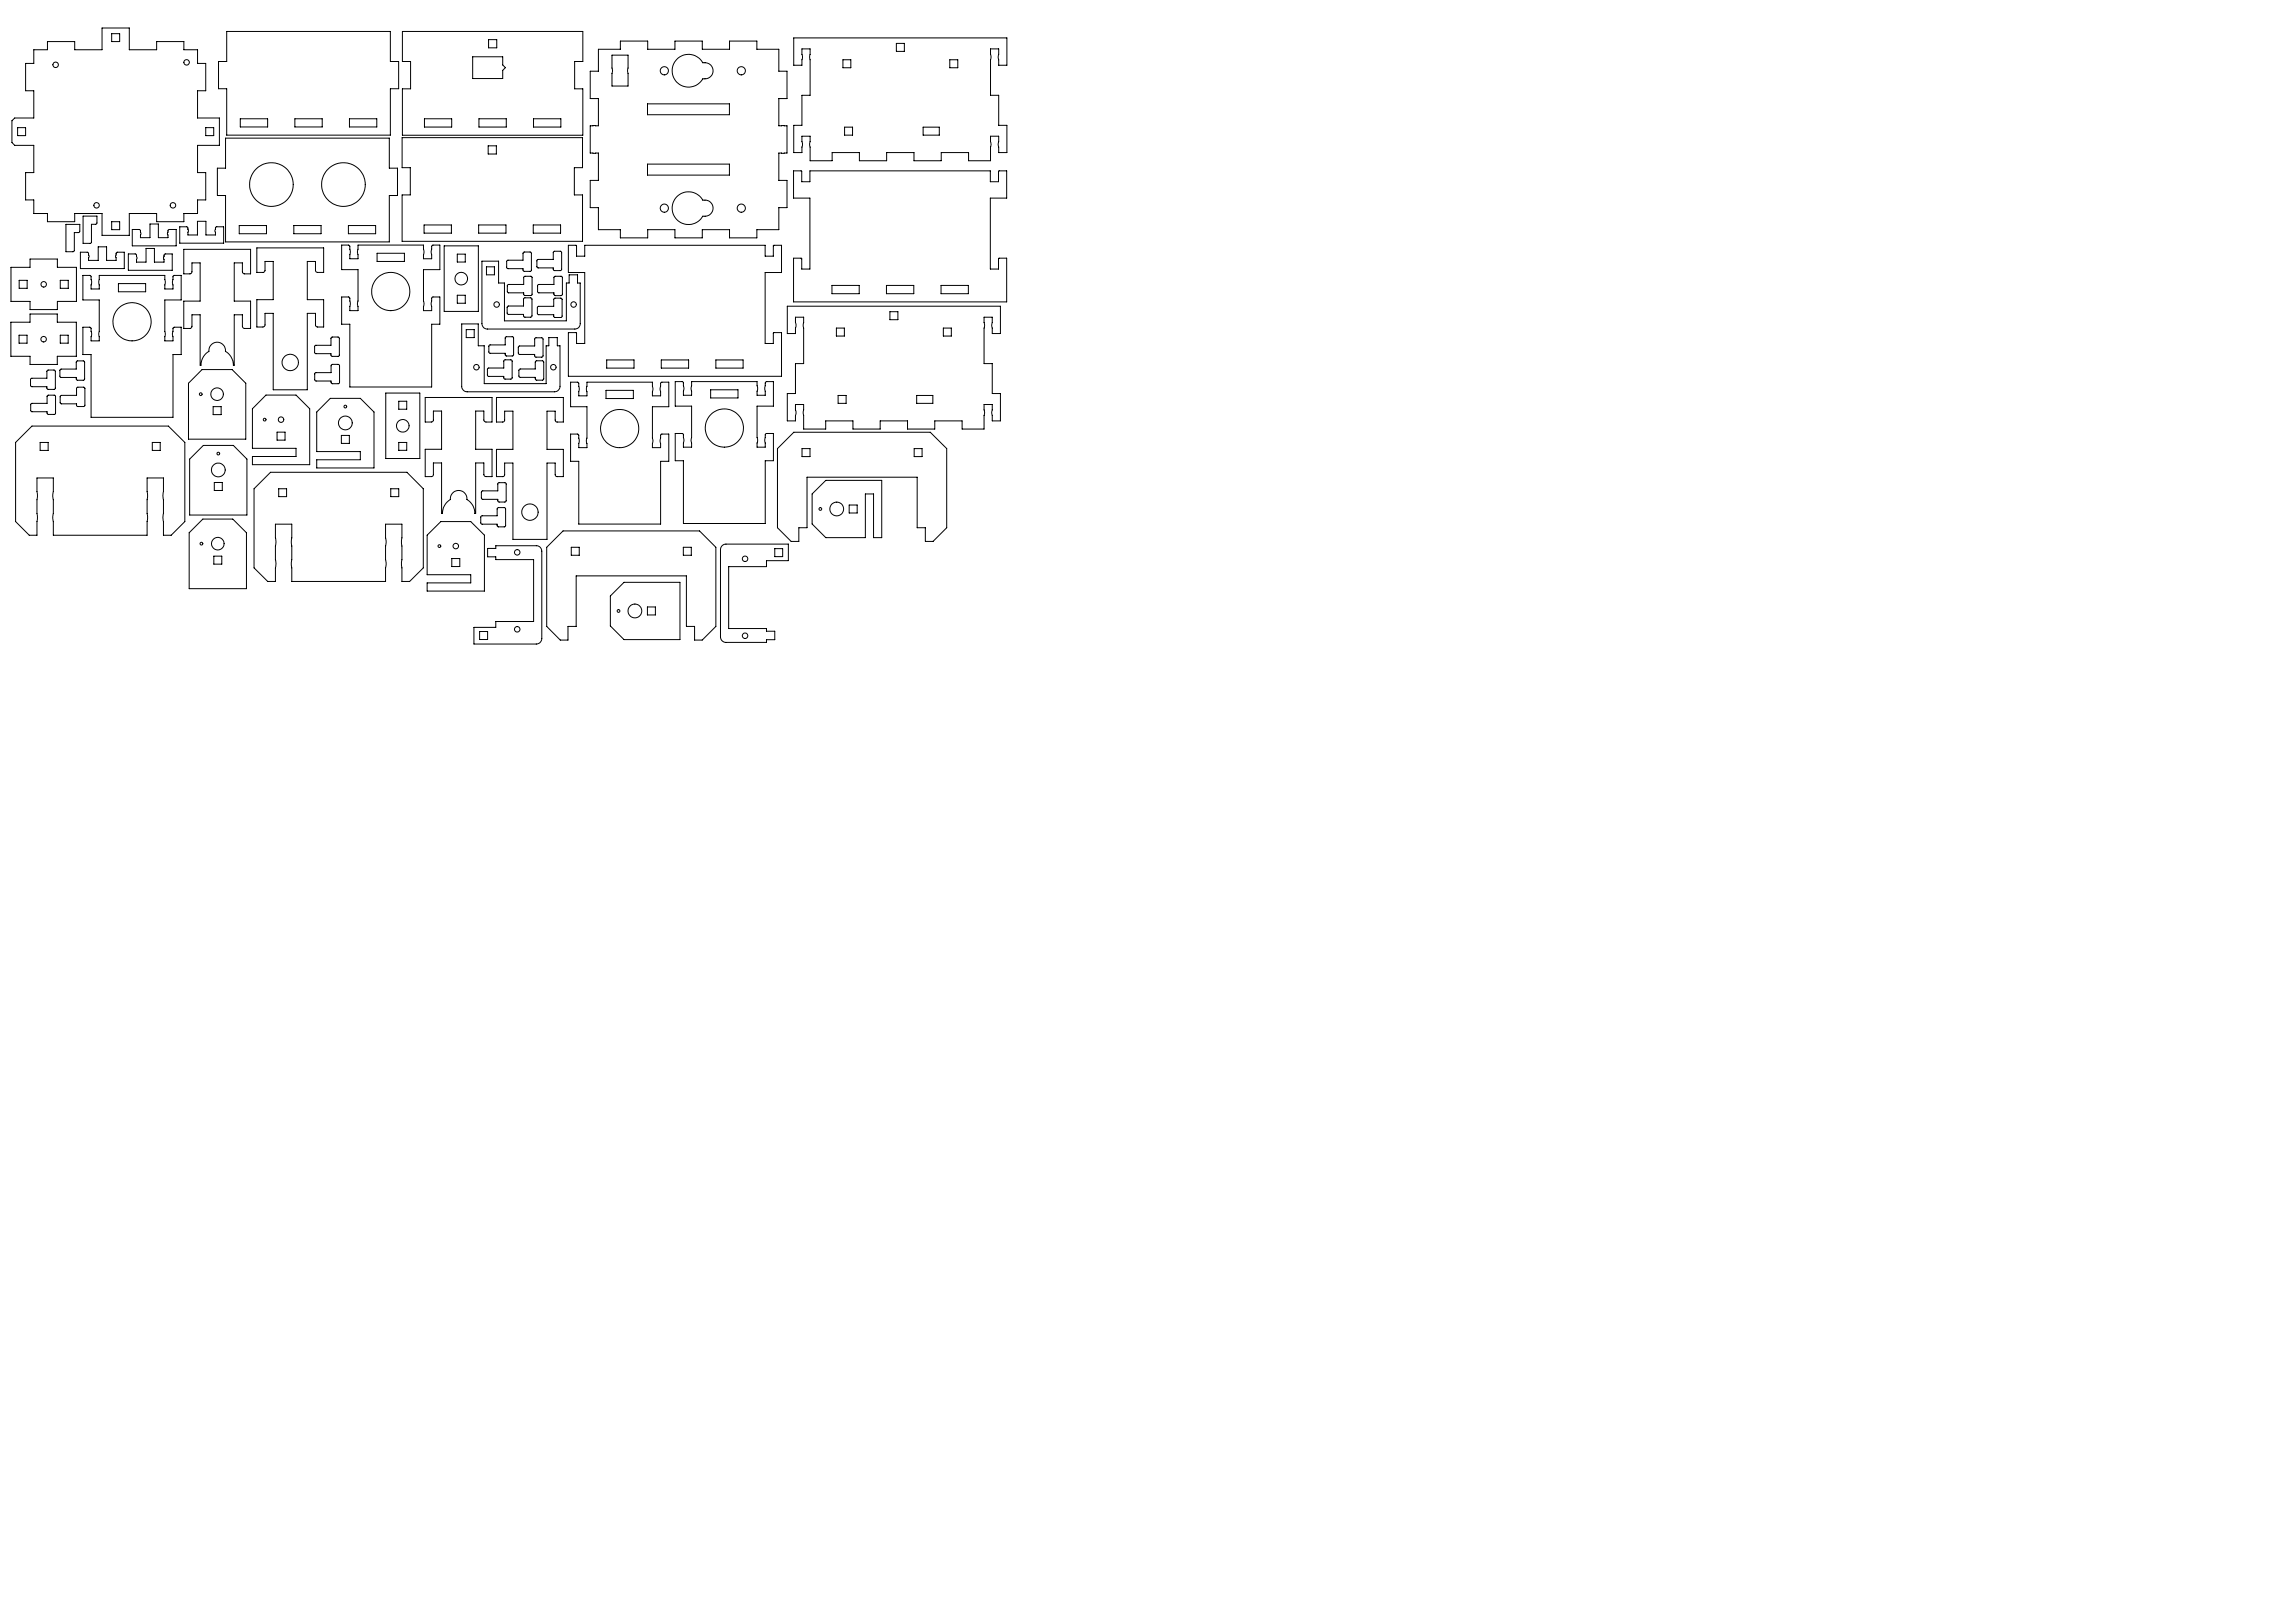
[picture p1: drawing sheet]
<svg xmlns="http://www.w3.org/2000/svg" width="841mm" height="594mm" viewBox="0 0 841 594" stroke-linecap="round" stroke-linejoin="round" font-family="sans-serif">
<g fill="none" stroke="#000" stroke-width=".37">
<path d="M12.4 18.2h5v-3h10v3h10v-7.9h10v7.9h10v-3h10v3h5v5h3v10.1h-3v9.9h8v10.1h-8v9.9h3v10.1h-3v4.9h-5v3h-10v-3h-10v8h-10v-8h-10v3h-10v-3h-5v-4.9h-3v-10.1h3v-9.9h-7l-1-1.1v-8l1-1h7v-9.9h-3v-10.1h3zM40.9 12.3h3v2.9h-3zM83.1 11.5h60v11h3v10h-3v17h-60v-17h-3v-10h3zM147.5 11.5h66.1v11h-3v10.1h3v17h-66.1v-17h3v-10.1h-3zM179 14.5h3v3h-3zM219.3 18.1h8v-3h10v3h10v-3h10.1v3h9.9v-3h10.1v3h8v8h3v10h-3v10h3v10h-3v10h3v10h-3v8.1h-8v3h-10.1v-3h-9.9v3h-10.1v-3h-10v3h-10v-3h-8v-8.1h-3v-10h3v-10h-3v-10h3v-10h-3v-10h3zM290.9 13.9h78.1v10h-3l-.2-3 .2-3h-3l.2 3-.2 1v13h3v11h3v10h-3l-.2-3 .2-3h-3l.2 3-.2 6h-8.1v-3h-10v3h-10v-3h-10v3h-10v-3h-10v3h-8v-9h-3l.2 2.8-.2 3.2h-3v-10h3v-11h3v-17h-3l.2 2.8-.2 3.2h-3zM328.5 15.9h2.9v2.9h-2.9zM173.2 20.8h11v3l1 1-1 1v3h-11zM224.3 20.2h5.9v11.3h-5.9l.2-5.6zM237.3 38.1h30v3.9h-30zM248 21.8a5.9 5.9 0 0 1 9.5 1.2 3 3 0 0 1 3.8 2.9 3 3 0 0 1-3.8 3 6 6 0 0 1-8.8 1.8 6 6 0 0 1-.7-8.9z"/>
<path d="M308.9 21.9h2.9v2.9h-2.9zM348.1 21.9h2.9v2.9h-2.9zM6.5 46.8h2.9v2.9h-2.9zM75.4 46.8h2.9v2.9h-2.9zM82.7 50.6h60v11h3v10h-3v17h-60v-17h-3v-10h3zM88.1 43.5h10v3h-10zM108.1 43.5h10v3h-10zM128.1 43.5h10v3h-10zM147.4 50.4h66.1v11h-3v10h3v17h-66.1v-17h3v-10h-3zM155.5 43.5h10v3.1h-10zM175.5 43.5h10v3.1h-10zM178.9 53.4h3v3h-3z"/>
<path d="M195.5 43.5h10v3.1h-10zM309.5 46.6h2.9v2.9h-2.9zM338.3 46.6h5.9v2.9h-5.9zM30.4 79.2h5.1l-.1 2.8-1.9 .2v6.6l-.3 .4h-2.8zM237.3 60.1h30v4.1h-30zM248 72.1a6 6 0 0 1 9.5 1.2 3 3 0 0 1 3.8 3 3 3 0 0 1-3.8 2.9 6 6 0 0 1-8.8 1.9 6 6 0 0 1-.7-9zM290.8 62.6l3 .2v3.8h3v-4h66.1v4h3v-3.9l3-.1v10h-6v26h3v-3.9l3-.1v16h-78.1v-16l3 .1v3.9h3v-26h-6zM4 98h7v-3.1h10v3.1h7v12.4h-7v3h-10v-3h-7zM24.2 82.2h5l-.1 2.8-1.9 .2v6.6l-.4 .4h-2.6zM29.5 92.4l2.8 .2 .4 1.2-.2 1.6h3.5v-5h3.1v5h3.4l-.2-1.5 .4-1.3 2.8-.2v6h-16zM40.9 81.2h3v3h-3zM47 93.1l2.9 .1 .3 1.3-.2 1.6h3.5v-5.1h3.1v5.1h3.5l-.2-1.7 .3-1.2 2.9-.1v6h-16.1z"/>
<path d="M48.5 84.1l2.8 .1 .3 1.2-.1 1.7h3.5v-5h3v5h3.6l-.3-1.7 .4-1.1 2.9-.2v6h-16.1zM65.9 83.1l2.9 .2 .3 1.3-.2 1.5h3.5v-5h3.1v5h3.5l-.3-1.5 .4-1.3 2.9-.2v6h-16.1zM67.3 91.4h24.5v9h-2.2l-.6-.4-.2-3.7h-3v14h6v10.1h-2.2l-.6-.4-.2-4.6h-3v18.4h-.3a6 6 0 0 0-2.9-5 3 3 0 0 0-3-3.4 3 3 0 0 0-3 3.4 5.8 5.8 0 0 0-2.9 5h-.4v-18.4h-3l-.1 4.6-.6 .4h-2.3v-10.1h6v-14h-3l-.2 3.8-.5 .3h-2.3zM87.7 82.6h9.9v3h-9.9zM94.1 90.8h24.5v9l-2.8-.2-.2-3.8h-3v14h6v10l-2.8-.2-.2-.5v-4.3h-3v28h-12.5v-28h-3l-.1 4.6-.7 .4h-2.2v-10h6v-14h-3l-.1 3.7-.7 .3h-2.2zM107.7 82.6h10v3h-10zM125.2 89.8h2.5l.5 .3 .2 2-.2 2.7h3l-.2-2.2 .2-2.8h24l.2 2.5-.2 2.5h3l-.2-2.5 .2-2.2 .5-.3h2.5v9h-6v11.5l.2 1-.2 2.5h3l-.2-2.5 .2-2.2 .4-.3h2.6v10h-3v23h-30v-23h-3v-10h2.6l.4 .3 .2 2-.2 2.7h3l-.2-2.2 .2-1.3v-11.5h-6zM127.7 82.6h10v3h-10zM138.2 92.8h10v3h-10zM155.4 82.4h10v3h-10zM162.8 90.1h12.5v24h-12.5zM167.6 93.1h2.9v2.9h-2.9z"/>
<path d="M175.4 82.4h10v3h-10zM176.6 95.7h6.1v8h2.2v13.9h22.6v-13.9h1.1v-3h3v3h1v14.9a1.93 1.93 0 0 1-2 2h-32a1.99 1.99 0 0 1-2-2zM178.3 97.8h2.9v2.9h-2.9zM185.8 95.5l5.9-.2 .1-2.8 2.6-.1 .3 .3v6.4l-.4 .3h-2.2l-.4-.3v-.6l-5.8-.1-.2-.3zM195.4 82.4h10v3h-10zM196.8 95.3l.4-.2h5.5l.2-2.9 2.6-.1 .3 .4v6.3l-.4 .4h-2.3l-.4-.4v-.6l-5.7-.1-.3-.3zM208.3 89.9l2.9 .1 .1 3.9h3v-4h66.1v4h3v-3.9l3-.1v10h-6v26h3v-3.9l3-.1v16h-78.1v-16l2.9 .1 .1 3.9h3v-26h-6zM4 118.1h7v-3h10v3h7v12.5h-7v3h-10v-3h-7zM7 102.7h2.9v2.9h-2.9zM22.1 102.7h2.9v2.9h-2.9zM30.4 100.9h2.6l.3 .2 .3 2-.2 2.8h3v-5h24v5h3l-.2-2.8 .3-2 .3-.2h2.6v9h-6v15h3l-.2-2.7 .3-2.1 .4-.2h2.5v10h-3v23h-30v-23h-3v-10h2.5l.4 .2 .3 2.1-.2 2.7h3v-15h-6zM43.4 103.9h10v3h-10z"/>
<path d="M167.6 108.2h2.9v2.9h-2.9zM169.2 118.7h6.1v8h2.1v13.9h22.7v-13.9h1v-3h3.1v3h1v15.1l-.3 .8a1.95 1.95 0 0 1-1.7 1h-32a2.05 2.05 0 0 1-2-2zM185.9 112.4l.3-.3h5.6l.1-2.8 2.7-.2 .3 .5v6.3l-.4 .3h-2.1l-.5-.2-.1-.8h-5.6l-.4-.5zM186 104.4l5.9-.2 .1-2.8 2.6-.2 .4 .4v6.3l-.4 .4h-2.3l-.4-.4v-.6h-5.6l-.4-.3zM197.1 112.4l5.8-.2 .2-2.8 2.5-.2 .4 .4v6.4l-.4 .3h-2.3l-.4-.3v-.7h-5.6l-.4-.3zM197.1 104.4l5.9-.2 .1-2.8 2.6-.2 .4 .5-.1 6.3-.4 .3h-2.1l-.5-.3v-.7h-5.6l-.4-.4zM288.5 112.2h78.1v10h-3l-.2-3 .2-3h-3l.2 3-.2 1v13h3v11h3v10h-3l-.2-3 .2-3h-3l.2 3-.2 6h-8v-3h-10.1v3h-9.9v-3h-10.1v3h-9.9v-3h-10v3h-8.1v-9h-3l.2 2.8-.2 3.2h-3v-10h3v-11h3v-17h-3l.2 2.7-.2 3.3h-3zM304.9 104.6h10v3h-10zM324.8 104.6h10.1v3h-10.1zM326.1 114.2h2.9v3h-2.9zM344.8 104.6h10.1v3h-10.1zM7 122.8h2.9v3h-2.9z"/>
<path d="M11.3 138.7l5.9-.1 .1-2.9 2.7-.1 .3 .5-.1 6.3-.4 .3h-2.2l-.4-.3v-.7l-5.8-.1-.2-.4zM22.1 135.4l5.8-.2 .2-2.8 2.6-.1 .3 .4v6.3l-.4 .3h-2.2l-.5-.3v-.7h-5.7l-.3-.3zM22.1 122.8h2.9v3h-2.9zM74 135.4h11.1l5 5v20.5h-21v-20.5zM115.4 136.7l5.9-.1 .1-2.9 .4-.2 2.4 .1 .2 .4v6.3l-.4 .3h-2.3l-.3-.2-.1-.8h-5.7l-.3-.4zM115.5 126.6l5.8-.1 .2-2.9h2.6l.3 .3v6.3l-.4 .4h-2.4l-.3-.4v-.6h-5.7l-.3-.4zM170.9 120.8h2.9v2.9h-2.9zM178.7 135l5.9-.1 .1-2.9 2.6-.1 .4 .3v6.4l-.4 .3h-2.3l-.4-.3v-.7h-5.6l-.4-.3zM179.3 126.5l5.8-.1 .2-2.9 2.7-.1 .2 .3v6.4l-.3 .4h-2.4l-.4-.4v-.6l-5.7-.1-.3-.3zM190.1 126.9l5.8-.1 .2-2.9 2.6-.1 .3 .4v6.3l-.4 .4h-2.3l-.4-.4v-.6h-5.7l-.3-.4zM190.3 135.4l.3-.2h5.5l.1-2.7 .4-.3h2.3l.3 .4v6.4l-.4 .3h-2.2l-.4-.2-.1-.8-5.7-.1-.3-.4zM222.3 131.9h10v3h-10z"/>
<path d="M242.3 131.9h10v3h-10zM247.4 139.8h2.5l.5 .3 .2 2.2-.2 2.5h3l-.2-2.5 .2-2.5h24l.2 2.3-.2 2.7h3l-.2-2.7 .3-1.9 .5-.4h2.4v9h-6v11.5l.2 .8-.2 2.8h3l-.2-2.8 .3-1.9 .3-.4h2.6v10h-3v23h-30v-23h-3v-10h2.6l.4 .3 .2 2.3-.2 2.5h3l-.2-2.5 .2-1.1v-11.5h-6zM262.3 131.9h10v3h-10zM306.5 120.2h2.9v2.9h-2.9zM345.7 120.2h2.9v2.9h-2.9zM11.4 148l5.9-.2 .1-2.8 2.6-.2 .4 .4-.1 6.4-.3 .3h-2.4l-.3-.3v-.7h-5.7l-.3-.4zM22.2 145l5.8-.1 .2-2.9 2.6-.1 .3 .4v6.3l-.3 .4h-2.4l-.4-.4v-.6l-5.6-.1-.4-.3zM78.1 149h2.9v2.9h-2.9zM97.5 144.8h11l5 5v20.5h-21v-3h16v-3h-16v-14.5zM101.5 158.4h3v2.9h-3zM121 146h11l5.1 5v20.5h-21v-3h15.9v-3h-15.9v-14.5zM125.1 159.6h2.9v2.9h-2.9z"/>
<path d="M141.4 144h12.4v24h-12.4zM146.1 147h2.9v3h-2.9zM155.8 145.7h24.5v9h-2.2l-.7-.4-.1-3.7h-3v14h6v10.1h-2.2l-.7-.5-.1-4.6h-3v18.5h-.3a5.8 5.8 0 0 0-2.9-5.1 3 3 0 0 0-3-3.3 3 3 0 0 0-3.1 3.3 6 6 0 0 0-2.9 5.1h-.3v-18.5h-3v4.5l-.2 .3-2.8 .3v-10.1h6v-14h-3v3.5l-.2 .3-2.8 .3zM181.9 145.7h24.5v9h-2.4l-.4-.4-.2-3.6h-3v14h6v10h-2.4l-.4-.4-.2-4.6h-3v28h-12.4v-28h-3.1l-.1 4.6-.5 .4h-2.4v-10h6.1v-14h-3.1l-.1 3.6-.5 .4h-2.4zM209.1 140h2.6l.4 .4 .2 1.9-.2 2.8h3l-.2-2.3 .2-2.8h24l.2 2.6-.2 2.5h3l-.2-2.5 .2-2.3 .4-.3h2.6v9h-6v11.5l.2 1-.2 2.5h3l-.2-2.5 .2-2.2 .4-.2h2.6v9.9h-3v23h-30v-23h-3v-9.9h2.6l.4 .2 .2 2-.2 2.7h3l-.2-2.2 .2-1.3v-11.5h-6zM222.1 143h10v3h-10zM260.4 142.8h10v3h-10zM290.9 158.4h50l6 6v29l-5 5h-2.8v-5h-3v-18.5h-40.4v18.5h-3v5h-2.8l-5-5v-29zM307.1 144.9h3v2.9h-3zM335.9 144.9h5.9v2.9h-5.9zM5.7 162.1l6-6h50l6 6v29l-5 5h-2.8l-.2-6.5 .2-1.5-.2-6.5 .2-6.5h-6v21h-34.4l-.2-6.1 .2-1.9-.2-6.1 .2-6.9h-6v21h-2.8l-5-5zM14.7 162.1h2.9v3h-2.9z"/>
<path d="M55.8 162.1h2.9v3h-2.9zM69.5 168.2l5-5h11l5 5v20.5h-21zM78.5 176.8h3v2.9h-3zM99.1 173.1h50l6 6v29l-5 5h-2.8v-21h-6l.2 6.1-.2 1.9 .2 6.1-.2 6.9h-34.4v-21h-6l.2 6.5-.2 1.5 .2 6.5-.2 6.5h-2.8l-5-5v-29zM102.1 179.1h2.9v2.9h-2.9zM143.2 179.1h2.9v2.9h-2.9zM146.1 162.1h2.9v2.9h-2.9zM293.9 164.4h2.9v2.9h-2.9zM335 164.4h2.9v2.9h-2.9zM69.3 195.2l5-5h11l5 5v20.5h-21zM156.5 196.1l5-5h11l5 5v20.5h-21v-3h16v-3h-16zM176.3 189.2l5.9-.2 .1-2.8 2.6-.2 .4 .4-.1 6.4-.3 .3h-2.3l-.4-.3v-.7h-5.6l-.4-.4z"/>
<path d="M176.6 180l5.8-.1 .1-2.8 .3-.2h2.4l.3 .4v6.3l-.4 .4h-2.3l-.3-.3-.1-.7-5.7-.1-.3-.5zM297.6 181l5-5h20.5v21h-3v-16h-3v16h-14.5l-5-5zM311.2 185.1h2.9v2.9h-2.9zM78.4 203.8h2.9v2.9h-2.9zM165.6 204.7h2.9v2.9h-2.9zM178.7 201h3v-1h14.8a1.99 1.99 0 0 1 2 2l-.1 32.8a1.95 1.95 0 0 1-1.9 1.2h-22.8v-6.1h8v-2.2h13.8v-22.6h-13.8v-1.1h-3zM200.3 200.5l6-6h50l6 6v29l-5 5.1h-2.8v-5.1h-3v-18.5h-40.4v18.5h-3v5.1h-2.8l-5-5.1zM209.3 200.5h3v3h-3zM223.7 218.4l5-5h20.5v21h-20.5l-5-5zM250.4 200.5h2.9v3h-2.9zM264.4 200.2l1.4-.8h23.1v6.1h-8v2.1h-13.9v22.7h13.9v1h3v3.1h-3v1h-15.1l-.8-.3a1.95 1.95 0 0 1-1-1.7v-32zM283.9 201h2.9v3h-2.9z"/>
<path d="M175.8 231.4h2.9v2.9h-2.9zM237.2 222.4h3v2.9h-3z"/>
<circle cx="20.4" cy="23.8" r="1"/>
<circle cx="68.4" cy="22.8" r="1"/>
<circle cx="243.4" cy="25.9" r="1.5"/>
<circle cx="271.7" cy="25.9" r="1.51"/>
<circle cx="35.4" cy="75.2" r=".99"/>
<circle cx="63.4" cy="75.3" r=".99"/>
<circle cx="99.5" cy="67.6" r="8"/>
<circle cx="125.8" cy="67.6" r="8"/>
<circle cx="243.4" cy="76.3" r="1.5"/>
<circle cx="271.6" cy="76.3" r="1.49"/>
<circle cx="16" cy="104.2" r="1"/>
<circle cx="48.4" cy="117.9" r="7"/>
<circle cx="143.2" cy="106.8" r="7"/>
<circle cx="169" cy="102.1" r="2.3"/>
<circle cx="182" cy="111.6" r=".99"/>
<circle cx="210.2" cy="111.6" r="1"/>
<circle cx="16" cy="124.3" r="1.01"/>
<circle cx="106.4" cy="132.8" r="3"/>
<circle cx="174.6" cy="134.6" r="1"/>
<circle cx="202.8" cy="134.6" r=".99"/>
<circle cx="73.6" cy="144.4" r=".5"/>
<circle cx="79.6" cy="144.4" r="2.29"/>
<circle cx="97" cy="153.8" r=".5"/>
<circle cx="103" cy="153.8" r="1.01"/>
<circle cx="126.5" cy="149" r=".5"/>
<circle cx="126.6" cy="155" r="2.51"/>
<circle cx="147.6" cy="156" r="2.3"/>
<circle cx="227.1" cy="157" r="7"/>
<circle cx="265.4" cy="156.9" r="7"/>
<circle cx="80" cy="172.2" r="2.52"/>
<circle cx="80" cy="166.2" r=".5"/>
<circle cx="73.8" cy="199.2" r=".51"/>
<circle cx="79.8" cy="199.2" r="2.3"/>
<circle cx="194.2" cy="187.7" r="3"/>
<circle cx="300.6" cy="186.5" r=".5"/>
<circle cx="306.6" cy="186.5" r="2.51"/>
<circle cx="161" cy="200.1" r=".5"/>
<circle cx="167" cy="200.1" r="1"/>
<circle cx="189.5" cy="202.4" r="1"/>
<circle cx="273" cy="204.8" r="1"/>
<circle cx="189.5" cy="230.6" r=".99"/>
<circle cx="226.7" cy="223.9" r=".51"/>
<circle cx="232.7" cy="223.9" r="2.52"/>
<circle cx="273" cy="233" r=".99"/>
</g>
</svg>
